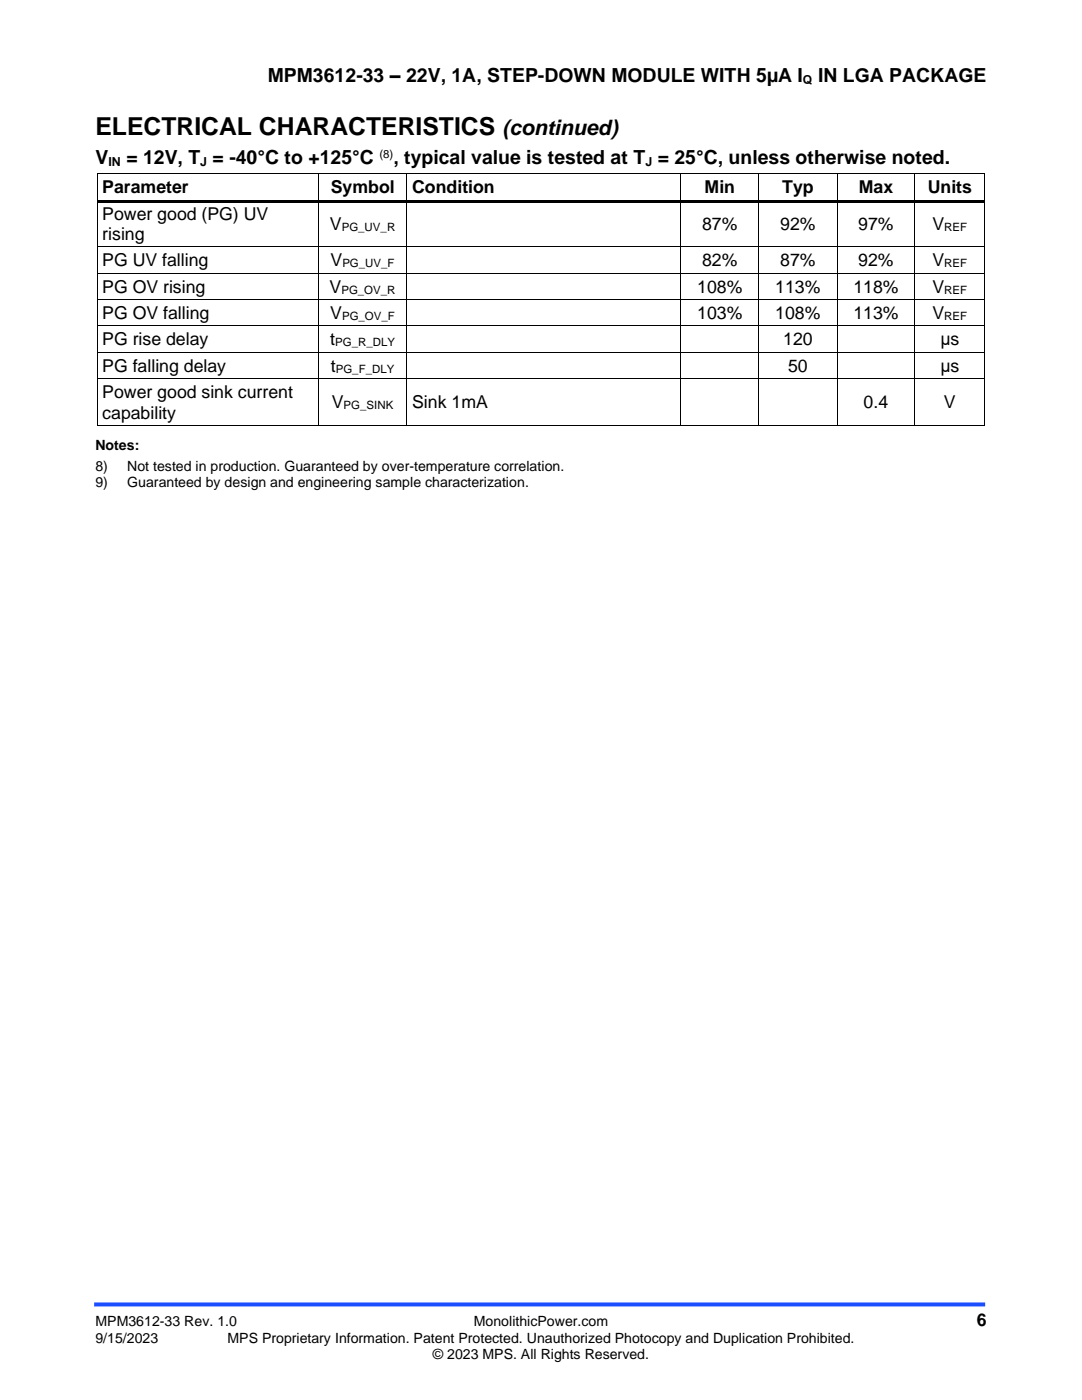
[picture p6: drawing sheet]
<svg xmlns="http://www.w3.org/2000/svg" width="216mm" height="279mm" viewBox="0 0 216 279" stroke-linecap="round" stroke-linejoin="round" font-family="sans-serif">
<defs><g id="words">
<text font-size="4.9" x="19" y="27">ELECTRICAL CHARACTERISTICS</text>
<text font-size="4.2" x="100.3" y="27">(continued)</text>
<g font-size="3.9">
<text x="53.4" y="16.3">MPM3612-33 – 22V, 1A, STEP-DOWN MODULE WITH 5µA I</text>
<text x="163.2" y="16.3">IN LGA PACKAGE</text>
<text x="19" y="32.7">V</text>
<text x="25.2" y="32.7">= 12V, T = -40°C to +125°C</text>
<text x="78.5" y="32.7">, typical value is tested at T = 25°C, unless otherwise noted.</text>
</g>
<g font-size="3.5">
<text x="20.4" y="38.6">Parameter</text>
<text x="66" y="38.6">Symbol</text>
<text x="82.2" y="38.6">Condition</text>
<text x="140.6" y="38.6">Min</text>
<text x="156.1" y="38.6">Typ</text>
<text x="171.4" y="38.6">Max</text>
<text x="185.1" y="38.6">Units</text>
<text x="20.4" y="43.9">Power good (PG) UV</text>
<text x="20.4" y="47.9">rising</text>
<text x="65.8" y="45.9">V</text>
<text x="140.1" y="45.9">87%</text>
<text x="155.7" y="45.9">92%</text>
<text x="171.3" y="45.9">97%</text>
<text x="186.1" y="45.9">V</text>
<text x="20.4" y="53.2">PG UV falling</text>
<text x="66" y="53.2">V</text>
<text x="140.1" y="53.2">82%</text>
<text x="155.7" y="53.2">87%</text>
<text x="171.3" y="53.2">92%</text>
<text x="186.1" y="53.2">V</text>
<text x="20.4" y="58.4">PG OV rising</text>
<text x="65.8" y="58.4">V</text>
<text x="139.1" y="58.4">108%</text>
<text x="154.7" y="58.4">113%</text>
<text x="170.3" y="58.4">118%</text>
<text x="186.1" y="58.4">V</text>
<text x="20.4" y="63.7">PG OV falling</text>
<text x="65.9" y="63.7">V</text>
<text x="139.1" y="63.7">103%</text>
<text x="154.7" y="63.7">108%</text>
<text x="170.3" y="63.7">113%</text>
<text x="186.1" y="63.7">V</text>
<text x="20.4" y="68.9">PG rise delay</text>
<text x="65.9" y="68.9">t</text>
<text x="156.3" y="68.9">120</text>
<text x="187.6" y="68.9">μs</text>
<text x="20.4" y="74.2">PG falling delay</text>
<text x="66" y="74.2">t</text>
<text x="157.2" y="74.2">50</text>
<text x="187.6" y="74.2">μs</text>
<text x="20.4" y="79.5">Power good sink current</text>
<text x="20.4" y="83.5">capability</text>
<text x="66.2" y="81.5">V</text>
<text x="82.2" y="81.5">Sink 1mA</text>
<text x="172.3" y="81.5">0.4</text>
<text x="188.4" y="81.5">V</text>
<text x="194.9" y="264.6">6</text>
</g>
<g font-size="2.8">
<text x="19" y="89.7">Notes:</text>
<text x="19" y="94">8)</text>
<text x="25.4" y="94">Not tested in production. Guaranteed by over-temperature correlation.</text>
<text x="19" y="97.3">9)</text>
<text x="25.4" y="97.3">Guaranteed by design and engineering sample characterization.</text>
<text x="19" y="264.6">MPM3612-33 Rev. 1.0</text>
<text x="19" y="267.9">9/15/2023</text>
<text x="45.4" y="267.9">MPS Proprietary Information. Patent Protected. Unauthorized Photocopy and Duplication Prohibited.</text>
<text x="94.6" y="264.6">MonolithicPower.com</text>
<text x="86.4" y="271.2">© 2023 MPS. All Rights Reserved.</text>
</g>
<g font-size="2.5">
<text x="160.2" y="16.7">Q</text>
<text x="21.6" y="33.1">IN</text>
<text x="40" y="33.1">J</text>
<text x="128.8" y="33.1">J</text>
</g>
<g font-size="2.3">
<text x="75.7" y="31.5">(8)</text>
<text x="68.2" y="46.1">PG_UV_R</text>
<text x="188.4" y="46.1">REF</text>
<text x="68.3" y="53.3">PG_UV_F</text>
<text x="188.4" y="53.3">REF</text>
<text x="68.1" y="58.6">PG_OV_R</text>
<text x="188.4" y="58.6">REF</text>
<text x="68.2" y="63.9">PG_OV_F</text>
<text x="188.4" y="63.9">REF</text>
<text x="66.9" y="69.1">PG_R_DLY</text>
<text x="67" y="74.4">PG_F_DLY</text>
<text x="68.6" y="81.7">PG_SINK</text>
</g>
</g></defs>
<path d="M18.8 260.3h177.8" fill="none" stroke="#1c4eff" stroke-width=".79" stroke-linecap="butt"/>
<g fill="#000">
<path d="M19.3 34.6h.2v.7h-.2z" fill-rule="evenodd"/>
<path d="M19.3 34.6h.2v.2h-.2z" fill-rule="evenodd"/>
<path d="M63.4 34.8h.2v.5h-.2z" fill-rule="evenodd"/>
<path d="M63.4 34.6h.2v.2h-.2z" fill-rule="evenodd"/>
<path d="M81.1 34.8h.2v.5h-.2z" fill-rule="evenodd"/>
<path d="M81.1 34.6h.2v.2h-.2z" fill-rule="evenodd"/>
<path d="M135.8 34.8h.2v.5h-.2z" fill-rule="evenodd"/>
<path d="M135.8 34.6h.2v.2h-.2z" fill-rule="evenodd"/>
<path d="M151.3 34.8h.2v.5h-.2z" fill-rule="evenodd"/>
<path d="M151.3 34.6h.2v.2h-.2z" fill-rule="evenodd"/>
<path d="M166.9 34.8h.2v.5h-.2z" fill-rule="evenodd"/>
<path d="M166.9 34.6h.2v.2h-.2z" fill-rule="evenodd"/>
<path d="M182.5 34.8h.1v.5h-.1z" fill-rule="evenodd"/>
<path d="M182.5 34.6h.1v.2h-.1z" fill-rule="evenodd"/>
<path d="M196.4 34.6h.2v.7h-.2z" fill-rule="evenodd"/>
<path d="M196.4 34.6h.2v.2h-.2z" fill-rule="evenodd"/>
<path d="M19.3 39.9h.2v.7h-.2z" fill-rule="evenodd"/>
<path d="M19.3 49.2h.2v.7h-.2z" fill-rule="evenodd"/>
<path d="M19.3 54.4h.2v.7h-.2z" fill-rule="evenodd"/>
<path d="M19.5 39.9h43.9v.5h-43.9z" fill-rule="evenodd"/>
<path d="M63.4 40.4h.2v.2h-.2z" fill-rule="evenodd"/>
<path d="M63.4 39.9h.6v.5h-.6z" fill-rule="evenodd"/>
<path d="M63.4 49.2h.2v.7h-.2z" fill-rule="evenodd"/>
<path d="M63.4 54.4h.2v.7h-.2z" fill-rule="evenodd"/>
<path d="M64 39.9h17.1v.5h-17.1z" fill-rule="evenodd"/>
<path d="M81.1 40.4h.2v.2h-.2z" fill-rule="evenodd"/>
<path d="M81.1 39.9h.5v.5h-.5z" fill-rule="evenodd"/>
<path d="M81.1 49.2h.2v.7h-.2z" fill-rule="evenodd"/>
<path d="M81.1 54.4h.2v.7h-.2z" fill-rule="evenodd"/>
<path d="M81.6 39.9h54.2v.5h-54.2z" fill-rule="evenodd"/>
<path d="M135.8 40.4h.2v.2h-.2z" fill-rule="evenodd"/>
<path d="M135.8 39.9h.5v.5h-.5z" fill-rule="evenodd"/>
<path d="M135.8 49.2h.2v.7h-.2z" fill-rule="evenodd"/>
<path d="M135.8 54.4h.2v.7h-.2z" fill-rule="evenodd"/>
<path d="M136.3 39.9h15v.5h-15z" fill-rule="evenodd"/>
<path d="M151.3 40.4h.2v.2h-.2z" fill-rule="evenodd"/>
<path d="M151.3 39.9h.5v.5h-.5z" fill-rule="evenodd"/>
<path d="M151.3 49.2h.2v.7h-.2z" fill-rule="evenodd"/>
<path d="M151.3 54.4h.2v.7h-.2z" fill-rule="evenodd"/>
<path d="M151.8 39.9h15.1v.5h-15.1z" fill-rule="evenodd"/>
<path d="M166.9 40.4h.2v.2h-.2z" fill-rule="evenodd"/>
<path d="M166.9 39.9h.6v.5h-.6z" fill-rule="evenodd"/>
<path d="M166.9 49.2h.2v.7h-.2z" fill-rule="evenodd"/>
<path d="M166.9 54.4h.2v.7h-.2z" fill-rule="evenodd"/>
<path d="M167.5 39.9h15v.5h-15z" fill-rule="evenodd"/>
<path d="M182.5 40.4h.1v.2h-.1z" fill-rule="evenodd"/>
<path d="M182.5 39.9h.5v.5h-.5z" fill-rule="evenodd"/>
<path d="M182.5 49.2h.1v.7h-.1z" fill-rule="evenodd"/>
<path d="M182.5 54.4h.1v.7h-.1z" fill-rule="evenodd"/>
<path d="M183 39.9h13.4v.5h-13.4z" fill-rule="evenodd"/>
<path d="M196.4 39.9h.2v.7h-.2z" fill-rule="evenodd"/>
<path d="M196.4 49.2h.2v.7h-.2z" fill-rule="evenodd"/>
<path d="M196.4 54.4h.2v.7h-.2z" fill-rule="evenodd"/>
<path d="M19.3 59.7h.2v.7h-.2z" fill-rule="evenodd"/>
<path d="M19.3 64.9h.2v.7h-.2z" fill-rule="evenodd"/>
<path d="M19.3 70.2h.2v.7h-.2z" fill-rule="evenodd"/>
<path d="M19.3 75.5h.2v.7h-.2z" fill-rule="evenodd"/>
<path d="M63.4 59.7h.2v.7h-.2z" fill-rule="evenodd"/>
<path d="M63.4 64.9h.2v.7h-.2z" fill-rule="evenodd"/>
<path d="M63.4 70.2h.2v.7h-.2z" fill-rule="evenodd"/>
<path d="M63.4 75.5h.2v.7h-.2z" fill-rule="evenodd"/>
<path d="M81.1 59.7h.2v.7h-.2z" fill-rule="evenodd"/>
<path d="M81.1 64.9h.2v.7h-.2z" fill-rule="evenodd"/>
<path d="M81.1 70.2h.2v.7h-.2z" fill-rule="evenodd"/>
<path d="M81.1 75.5h.2v.7h-.2z" fill-rule="evenodd"/>
<path d="M135.8 59.7h.2v.7h-.2z" fill-rule="evenodd"/>
<path d="M135.8 64.9h.2v.7h-.2z" fill-rule="evenodd"/>
<path d="M135.8 70.2h.2v.7h-.2z" fill-rule="evenodd"/>
<path d="M135.8 75.5h.2v.7h-.2z" fill-rule="evenodd"/>
<path d="M151.3 59.7h.2v.7h-.2z" fill-rule="evenodd"/>
<path d="M151.3 64.9h.2v.7h-.2z" fill-rule="evenodd"/>
<path d="M151.3 70.2h.2v.7h-.2z" fill-rule="evenodd"/>
<path d="M151.3 75.5h.2v.7h-.2z" fill-rule="evenodd"/>
<path d="M166.9 59.7h.2v.7h-.2z" fill-rule="evenodd"/>
<path d="M166.9 64.9h.2v.7h-.2z" fill-rule="evenodd"/>
<path d="M166.9 70.2h.2v.7h-.2z" fill-rule="evenodd"/>
<path d="M166.9 75.5h.2v.7h-.2z" fill-rule="evenodd"/>
<path d="M182.5 59.7h.1v.7h-.1z" fill-rule="evenodd"/>
<path d="M182.5 64.9h.1v.7h-.1z" fill-rule="evenodd"/>
<path d="M182.5 70.2h.1v.7h-.1z" fill-rule="evenodd"/>
<path d="M182.5 75.5h.1v.7h-.1z" fill-rule="evenodd"/>
<path d="M196.4 59.7h.2v.7h-.2z" fill-rule="evenodd"/>
<path d="M196.4 64.9h.2v.7h-.2z" fill-rule="evenodd"/>
<path d="M196.4 70.2h.2v.7h-.2z" fill-rule="evenodd"/>
<path d="M196.4 75.5h.2v.7h-.2z" fill-rule="evenodd"/>
<path d="M19.3 84.8h.2v.1h-.2z" fill-rule="evenodd"/>
<path d="M19.3 84.8h.2v.1h-.2z" fill-rule="evenodd"/>
<path d="M63.4 84.8h.2v.1h-.2z" fill-rule="evenodd"/>
<path d="M81.1 84.8h.2v.1h-.2z" fill-rule="evenodd"/>
<path d="M135.8 84.8h.2v.1h-.2z" fill-rule="evenodd"/>
<path d="M151.3 84.8h.2v.1h-.2z" fill-rule="evenodd"/>
<path d="M166.9 84.8h.2v.1h-.2z" fill-rule="evenodd"/>
<path d="M182.5 84.8h.1v.1h-.1z" fill-rule="evenodd"/>
<path d="M196.4 84.8h.2v.1h-.2z" fill-rule="evenodd"/>
<path d="M196.4 84.8h.2v.1h-.2z" fill-rule="evenodd"/>
</g>
<g fill="none" stroke="#000" stroke-width=".2">
<path d="M19.4 35.3v4.6M19.5 34.7h43.9M63.5 35.3v4.6M63.6 34.7h17.5M81.2 35.3v4.6M81.3 34.7h54.5M135.9 35.3v4.6M136 34.7h15.3M151.4 35.3v4.6M151.5 34.7h15.4M167 35.3v4.6M167.1 34.7h15.4"/>
<path d="M182.6 35.3v4.6M182.6 34.7h13.8M196.5 35.3v4.6M19.4 40.6v8.6M19.4 49.9v4.5M19.4 55.1v4.6M19.5 49.3h43.9M19.5 54.5h43.9M19.5 59.8h43.9M63.5 40.6v8.6M63.5 49.9v4.5M63.5 55.1v4.6"/>
<path d="M63.6 49.3h17.5M63.6 54.5h17.5M63.6 59.8h17.5M81.2 40.6v8.6M81.2 49.9v4.5M81.2 55.1v4.6M81.3 49.3h54.5M81.3 54.5h54.5M81.3 59.8h54.5M135.9 40.6v8.6M135.9 49.9v4.5M135.9 55.1v4.6"/>
<path d="M136 49.3h15.3M136 54.5h15.3M136 59.8h15.3M151.4 40.6v8.6M151.4 49.9v4.5M151.4 55.1v4.6M151.5 49.3h15.4M151.5 54.5h15.4M151.5 59.8h15.4M167 40.6v8.6M167 49.9v4.5M167 55.1v4.6"/>
<path d="M167.1 49.3h15.4M167.1 54.5h15.4M167.1 59.8h15.4M182.6 40.6v8.6M182.6 49.9v4.5M182.6 55.1v4.6M182.6 49.3h13.8M182.6 54.5h13.8M182.6 59.8h13.8M196.5 40.6v8.6M196.5 49.9v4.5M196.5 55.1v4.6"/>
<path d="M19.4 60.4v4.5M19.4 65.6v4.6M19.4 70.9v4.6M19.4 76.2v8.6M19.5 65h43.9M19.5 70.3h43.9M19.5 75.6h43.9M63.5 60.4v4.5M63.5 65.6v4.6M63.5 70.9v4.6M63.5 76.2v8.6M63.6 65h17.5"/>
<path d="M63.6 70.3h17.5M63.6 75.6h17.5M81.2 60.4v4.5M81.2 65.6v4.6M81.2 70.9v4.6M81.2 76.2v8.6M81.3 65h54.5M81.3 70.3h54.5M81.3 75.6h54.5M135.9 60.4v4.5M135.9 65.6v4.6M135.9 70.9v4.6"/>
<path d="M135.9 76.2v8.6M136 65h15.3M136 70.3h15.3M136 75.6h15.3M151.4 60.4v4.5M151.4 65.6v4.6M151.4 70.9v4.6M151.4 76.2v8.6M151.5 65h15.4M151.5 70.3h15.4M151.5 75.6h15.4M167 60.4v4.5"/>
<path d="M167 65.6v4.6M167 70.9v4.6M167 76.2v8.6M167.1 65h15.4M167.1 70.3h15.4M167.1 75.6h15.4M182.6 60.4v4.5M182.6 65.6v4.6M182.6 70.9v4.6M182.6 76.2v8.6M182.6 65h13.8M182.6 70.3h13.8"/>
<path d="M182.6 75.6h13.8M196.5 60.4v4.5M196.5 65.6v4.6M196.5 70.9v4.6M196.5 76.2v8.6M19.5 84.9h43.9M63.6 84.9h17.5M81.3 84.9h54.5M136 84.9h15.3M151.5 84.9h15.4M167.1 84.9h15.4M182.6 84.9h13.8"/>
</g>
<use href="#words"/>
</svg>
